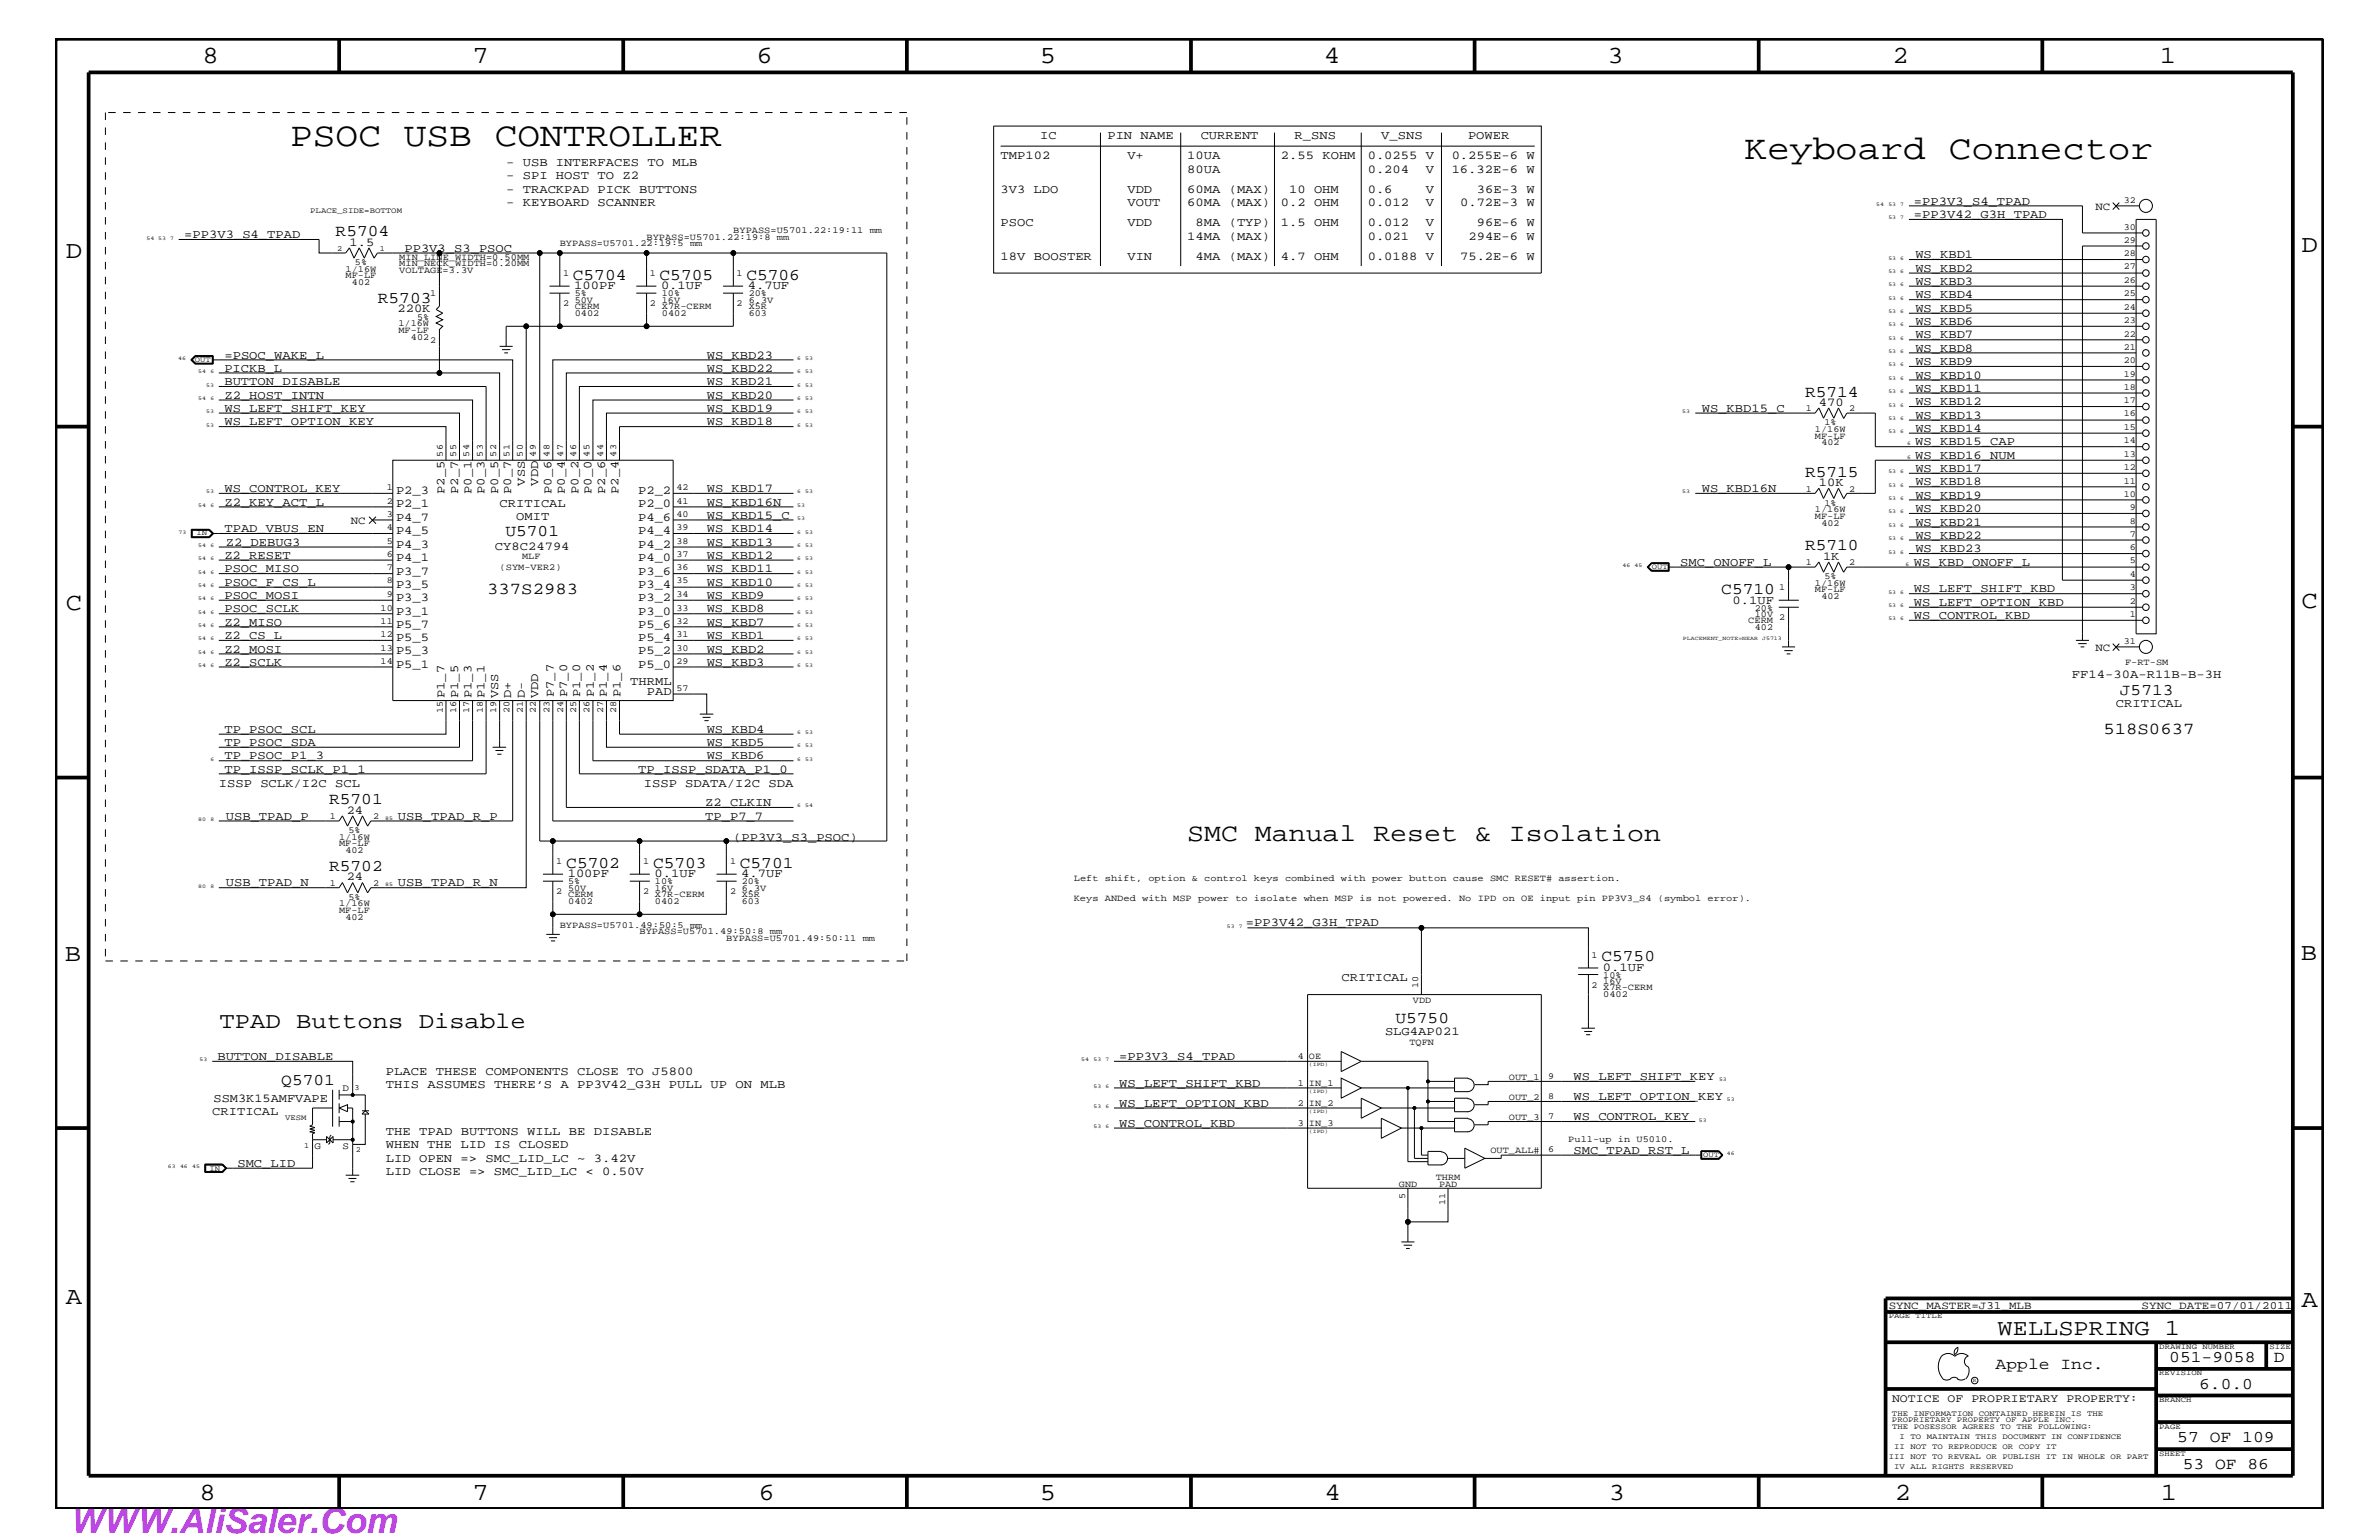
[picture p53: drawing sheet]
<svg xmlns="http://www.w3.org/2000/svg" width="432mm" height="279mm" viewBox="0 0 432 279" stroke-linecap="round" stroke-linejoin="round" font-family="sans-serif">
<defs><g id="words">
<text font-size="6.3" fill="#bd42e3" x="12.7" y="278.1">WWW.AliSaler.Com</text>
<g font-size="6.2">
<text x="52.7" y="26.5">PSOC USB CONTROLLER</text>
<text x="316.6" y="28.9">Keyboard Connector</text>
</g>
<text font-size="4.6" x="215.5" y="152.6">SMC Manual Reset &amp; Isolation</text>
<g font-size="4.5">
<text x="36.7" y="11.5">8</text>
<text x="85.8" y="11.5">7</text>
<text x="137.3" y="11.5">6</text>
<text x="188.7" y="11.5">5</text>
<text x="240.3" y="11.5">4</text>
<text x="291.8" y="11.5">3</text>
<text x="343.5" y="11.5">2</text>
<text x="392" y="11.5">1</text>
<text x="11.9" y="46.8">D</text>
<text x="417.8" y="45.7">D</text>
<text x="11.9" y="110.6">C</text>
<text x="417.8" y="110.3">C</text>
<text x="11.8" y="174.3">B</text>
<text x="417.6" y="174.2">B</text>
<text x="11.9" y="236.7">A</text>
<text x="417.8" y="237.1">A</text>
<text x="36.2" y="272.1">8</text>
<text x="85.8" y="272.1">7</text>
<text x="137.7" y="272.1">6</text>
<text x="188.7" y="272.1">5</text>
<text x="240.4" y="272.1">4</text>
<text x="292" y="272.1">3</text>
<text x="343.9" y="272.1">2</text>
<text x="392.2" y="272.1">1</text>
</g>
<g font-size="4.1">
<text x="39.8" y="186.5">TPAD Buttons Disable</text>
<text x="362.6" y="242.3">WELLSPRING 1</text>
</g>
<g font-size="3">
<text x="60.9" y="42.9">R5704</text>
<text x="104" y="50.7">C5704</text>
<text x="119.7" y="50.7">C5705</text>
<text x="135.5" y="50.7">C5706</text>
<text x="68.6" y="54.9">R5703</text>
<text x="327.6" y="72">R5714</text>
<text x="327.6" y="86.5">R5715</text>
<text x="91.7" y="97.2">U5701</text>
<text x="327.6" y="99.9">R5710</text>
<text x="88.4" y="107.7">337S2983</text>
<text x="312.4" y="107.7">C5710</text>
<text x="384.8" y="126">J5713</text>
<text x="381.8" y="133.2">518S0637</text>
<text x="59.7" y="145.9">R5701</text>
<text x="59.7" y="158">R5702</text>
<text x="102.8" y="157.4">C5702</text>
<text x="118.5" y="157.4">C5703</text>
<text x="134.3" y="157.4">C5701</text>
<text x="290.7" y="174.4">C5750</text>
<text x="253.3" y="185.5">U5750</text>
<text x="51.1" y="196.8">Q5701</text>
<text x="362.2" y="248.4">Apple Inc.</text>
<text x="393.7" y="247.1">051-9058</text>
<text x="399.2" y="252">6.0.0</text>
<text x="412.7" y="247.1">D</text>
<text x="395.2" y="261.6">57 OF 109</text>
<text x="396.2" y="266.6">53 OF 86</text>
</g>
<g font-size="2.2">
<text x="181.6" y="28.9">TMP102</text>
<text x="188.8" y="25.3">IC</text>
<text x="201" y="25.3">PIN NAME</text>
<text x="204.6" y="28.9">V+</text>
<text x="215.5" y="28.9">10UA</text>
<text x="217.9" y="25.3">CURRENT</text>
<text x="232.5" y="28.9">2.55 KOHM</text>
<text x="235" y="25.3">R_SNS</text>
<text x="248.2" y="28.9">0.0255 V</text>
<text x="250.7" y="25.3">V_SNS</text>
<text x="263.5" y="28.9">0.255E-6 W</text>
<text x="266.5" y="25.3">POWER</text>
<text x="91.9" y="30.2">- USB INTERFACES TO MLB</text>
<text x="91.9" y="35">- TRACKPAD PICK BUTTONS</text>
<text x="91.9" y="32.5">- SPI HOST TO Z2</text>
<text x="181.6" y="35">3V3 LDO</text>
<text x="204.6" y="35">VDD</text>
<text x="215.5" y="31.4">80UA</text>
<text x="215.5" y="35">60MA (MAX)</text>
<text x="234" y="35">10 OHM</text>
<text x="248.2" y="35">0.6</text>
<text x="248.2" y="31.4">0.204</text>
<text x="258.8" y="35">V</text>
<text x="258.8" y="31.4">V</text>
<text x="263.5" y="31.4">16.32E-6 W</text>
<text x="268.1" y="35">36E-3 W</text>
<text x="91.9" y="37.4">- KEYBOARD SCANNER</text>
<text x="181.6" y="41">PSOC</text>
<text x="204.6" y="41">VDD</text>
<text x="204.6" y="37.4">VOUT</text>
<text x="215.5" y="37.4">60MA (MAX)</text>
<text x="217" y="41">8MA (TYP)</text>
<text x="232.5" y="37.4">0.2 OHM</text>
<text x="232.5" y="41">1.5 OHM</text>
<text x="248.2" y="41">0.012</text>
<text x="248.2" y="37.4">0.012</text>
<text x="258.8" y="41">V</text>
<text x="258.8" y="37.4">V</text>
<text x="265" y="37.4">0.72E-3 W</text>
<text x="268.1" y="41">96E-6 W</text>
<text x="347.4" y="39.6">=PP3V42_G3H_TPAD</text>
<text x="347.4" y="37.2">=PP3V3_S4_TPAD</text>
<text x="33.4" y="43.2">=PP3V3_S4_TPAD</text>
<text x="63.5" y="44.6">1.5</text>
<text x="73.4" y="45.7">PP3V3_S3_PSOC</text>
<text x="181.6" y="47.1">18V BOOSTER</text>
<text x="204.6" y="47.1">VIN</text>
<text x="215.5" y="43.5">14MA (MAX)</text>
<text x="217" y="47.1">4MA (MAX)</text>
<text x="232.5" y="47.1">4.7 OHM</text>
<text x="248.2" y="47.1">0.0188 V</text>
<text x="248.2" y="43.5">0.021</text>
<text x="258.8" y="43.5">V</text>
<text x="265" y="47.1">75.2E-6 W</text>
<text x="266.5" y="43.5">294E-6 W</text>
<text x="347.6" y="46.8">WS_KBD1</text>
<text x="104.2" y="52.5">100PF</text>
<text x="120" y="52.5">0.1UF</text>
<text x="135.7" y="52.5">4.7UF</text>
<text x="347.6" y="49.3">WS_KBD2</text>
<text x="347.6" y="51.7">WS_KBD3</text>
<text x="72.1" y="56.7">220K</text>
<text x="347.6" y="54.1">WS_KBD4</text>
<text x="347.6" y="56.6">WS_KBD5</text>
<text x="347.6" y="59">WS_KBD6</text>
<text x="40.7" y="65.1">=PSOC_WAKE_L</text>
<text x="128.3" y="65.1">WS_KBD23</text>
<text x="347.6" y="61.4">WS_KBD7</text>
<text x="347.6" y="63.9">WS_KBD8</text>
<text x="40.7" y="67.5">PICKB_L</text>
<text x="40.7" y="69.9">BUTTON_DISABLE</text>
<text x="128.3" y="67.5">WS_KBD22</text>
<text x="128.3" y="69.9">WS_KBD21</text>
<text x="347.6" y="66.2">WS_KBD9</text>
<text x="347.7" y="71.1">WS_KBD11</text>
<text x="347.7" y="68.7">WS_KBD10</text>
<text x="40.7" y="72.3">Z2_HOST_INTN</text>
<text x="40.7" y="77.2">WS_LEFT_OPTION_KEY</text>
<text x="40.7" y="74.7">WS_LEFT_SHIFT_KEY</text>
<text x="128.3" y="72.3">WS_KBD20</text>
<text x="128.3" y="77.2">WS_KBD18</text>
<text x="128.3" y="74.7">WS_KBD19</text>
<text x="308.9" y="74.7">WS_KBD15_C</text>
<text x="330.2" y="73.7">470</text>
<text x="347.7" y="76">WS_KBD13</text>
<text x="347.7" y="73.5">WS_KBD12</text>
<text x="347.6" y="80.8">WS_KBD15_CAP</text>
<text x="347.6" y="83.3">WS_KBD16_NUM</text>
<text x="347.7" y="78.3">WS_KBD14</text>
<text x="40.7" y="89.3">WS_CONTROL_KEY</text>
<text x="71.9" y="89.7">P2_3</text>
<text x="80.7" y="89.6" transform="rotate(-90 80.7 89.6)">P2_5</text>
<text x="83.1" y="89.6" transform="rotate(-90 83.1 89.6)">P2_7</text>
<text x="85.6" y="89.6" transform="rotate(-90 85.6 89.6)">P0_1</text>
<text x="88" y="89.6" transform="rotate(-90 88 89.6)">P0_3</text>
<text x="90.4" y="89.6" transform="rotate(-90 90.4 89.6)">P0_5</text>
<text x="92.8" y="89.6" transform="rotate(-90 92.8 89.6)">P0_7</text>
<text x="95.2" y="88.1" transform="rotate(-90 95.2 88.1)">VSS</text>
<text x="97.7" y="88.1" transform="rotate(-90 97.7 88.1)">VDD</text>
<text x="100.1" y="89.6" transform="rotate(-90 100.1 89.6)">P0_6</text>
<text x="102.5" y="89.6" transform="rotate(-90 102.5 89.6)">P0_4</text>
<text x="105" y="89.6" transform="rotate(-90 105 89.6)">P0_2</text>
<text x="107.4" y="89.6" transform="rotate(-90 107.4 89.6)">P0_0</text>
<text x="109.8" y="89.6" transform="rotate(-90 109.8 89.6)">P2_6</text>
<text x="112.3" y="89.6" transform="rotate(-90 112.3 89.6)">P2_4</text>
<text x="115.8" y="89.7">P2_2</text>
<text x="128.3" y="89.3">WS_KBD17</text>
<text x="308.9" y="89.3">WS_KBD16N</text>
<text x="330.2" y="88.2">10K</text>
<text x="347.7" y="88.1">WS_KBD18</text>
<text x="347.7" y="85.6">WS_KBD17</text>
<text x="40.7" y="91.7">Z2_KEY_ACT_L</text>
<text x="71.9" y="92.1">P2_1</text>
<text x="71.9" y="94.5">P4_7</text>
<text x="90.7" y="92">CRITICAL</text>
<text x="93.7" y="94.3">OMIT</text>
<text x="115.8" y="92.1">P2_0</text>
<text x="115.8" y="94.5">P4_6</text>
<text x="128.3" y="94.2">WS_KBD15_C</text>
<text x="128.3" y="91.7">WS_KBD16N</text>
<text x="347.7" y="95.4">WS_KBD21</text>
<text x="347.7" y="92.9">WS_KBD20</text>
<text x="347.7" y="90.5">WS_KBD19</text>
<text x="40.7" y="96.5">TPAD_VBUS_EN</text>
<text x="40.7" y="101.4">Z2_RESET</text>
<text x="41" y="99">Z2_DEBUG3</text>
<text x="71.9" y="97">P4_5</text>
<text x="71.9" y="99.3">P4_3</text>
<text x="71.9" y="101.8">P4_1</text>
<text x="89.8" y="99.8">CY8C24794</text>
<text x="115.8" y="101.8">P4_0</text>
<text x="115.8" y="99.3">P4_2</text>
<text x="115.8" y="97">P4_4</text>
<text x="128.3" y="99">WS_KBD13</text>
<text x="128.3" y="101.4">WS_KBD12</text>
<text x="128.3" y="96.5">WS_KBD14</text>
<text x="330.9" y="101.5">1K</text>
<text x="347.7" y="97.7">WS_KBD22</text>
<text x="347.7" y="100.2">WS_KBD23</text>
<text x="40.7" y="106.3">PSOC_F_CS_L</text>
<text x="40.7" y="103.8">PSOC_MISO</text>
<text x="71.9" y="104.3">P3_7</text>
<text x="71.9" y="106.6">P3_5</text>
<text x="115.8" y="106.6">P3_4</text>
<text x="115.8" y="104.3">P3_6</text>
<text x="128.3" y="106.3">WS_KBD10</text>
<text x="128.3" y="103.8">WS_KBD11</text>
<text x="305" y="102.6">SMC_ONOFF_L</text>
<text x="347.4" y="107.5">WS_LEFT_SHIFT_KBD</text>
<text x="347.4" y="102.6">WS_KBD_ONOFF_L</text>
<text x="40.7" y="113.6">Z2_MISO</text>
<text x="40.7" y="108.7">PSOC_MOSI</text>
<text x="40.7" y="111.1">PSOC_SCLK</text>
<text x="71.9" y="109.1">P3_3</text>
<text x="71.9" y="111.5">P3_1</text>
<text x="71.9" y="113.9">P5_7</text>
<text x="115.8" y="113.9">P5_6</text>
<text x="115.8" y="111.5">P3_0</text>
<text x="115.8" y="109.1">P3_2</text>
<text x="128.3" y="108.7">WS_KBD9</text>
<text x="128.3" y="113.6">WS_KBD7</text>
<text x="128.3" y="111.1">WS_KBD8</text>
<text x="314.5" y="109.5">0.1UF</text>
<text x="347.4" y="109.9">WS_LEFT_OPTION_KBD</text>
<text x="347.4" y="112.3">WS_CONTROL_KBD</text>
<text x="40.7" y="115.9">Z2_CS_L</text>
<text x="40.7" y="118.4">Z2_MOSI</text>
<text x="71.9" y="116.4">P5_5</text>
<text x="71.9" y="118.7">P5_3</text>
<text x="115.8" y="118.7">P5_2</text>
<text x="115.8" y="116.4">P5_4</text>
<text x="128.3" y="118.4">WS_KBD2</text>
<text x="128.3" y="115.9">WS_KBD1</text>
<text x="40.7" y="120.8">Z2_SCLK</text>
<text x="71.9" y="121.2">P5_1</text>
<text x="114.4" y="124.2">THRML</text>
<text x="115.8" y="121.2">P5_0</text>
<text x="128.3" y="120.8">WS_KBD3</text>
<text x="376" y="123">FF14-30A-R11B-B-3H</text>
<text x="80.7" y="126.7" transform="rotate(-90 80.7 126.7)">P1_7</text>
<text x="83.1" y="126.7" transform="rotate(-90 83.1 126.7)">P1_5</text>
<text x="85.6" y="126.7" transform="rotate(-90 85.6 126.7)">P1_3</text>
<text x="88" y="126.7" transform="rotate(-90 88 126.7)">P1_1</text>
<text x="90.4" y="126.7" transform="rotate(-90 90.4 126.7)">VSS</text>
<text x="92.8" y="126.7" transform="rotate(-90 92.8 126.7)">D+</text>
<text x="95.2" y="126.7" transform="rotate(-90 95.2 126.7)">D-</text>
<text x="97.7" y="126.7" transform="rotate(-90 97.7 126.7)">VDD</text>
<text x="100.5" y="126.5" transform="rotate(-90 100.5 126.5)">P7_7</text>
<text x="103" y="126.5" transform="rotate(-90 103 126.5)">P7_0</text>
<text x="105.3" y="126.5" transform="rotate(-90 105.3 126.5)">P1_0</text>
<text x="107.8" y="126.5" transform="rotate(-90 107.8 126.5)">P1_2</text>
<text x="110.2" y="126.5" transform="rotate(-90 110.2 126.5)">P1_4</text>
<text x="112.6" y="126.5" transform="rotate(-90 112.6 126.5)">P1_6</text>
<text x="117.4" y="126">PAD</text>
<text x="384.1" y="128.3">CRITICAL</text>
<text x="40.7" y="135.3">TP_PSOC_SDA</text>
<text x="40.7" y="133">TP_PSOC_SCL</text>
<text x="40.7" y="137.8">TP_PSOC_P1_3</text>
<text x="128.3" y="137.8">WS_KBD6</text>
<text x="128.3" y="133">WS_KBD4</text>
<text x="128.3" y="135.3">WS_KBD5</text>
<text x="39.7" y="142.9">ISSP SCLK/I2C SCL</text>
<text x="40.7" y="140.2">TP_ISSP_SCLK_P1_1</text>
<text x="115.8" y="140.2">TP_ISSP_SDATA_P1_0</text>
<text x="116.8" y="142.9">ISSP SDATA/I2C SDA</text>
<text x="41" y="148.7">USB_TPAD_P</text>
<text x="62.9" y="147.6">24</text>
<text x="72.2" y="148.7">USB_TPAD_R_P</text>
<text x="128" y="148.7">TP_P7_7</text>
<text x="128" y="146.2">Z2_CLKIN</text>
<text x="133.1" y="152.6">(PP3V3_S3_PSOC)</text>
<text x="41" y="160.8">USB_TPAD_N</text>
<text x="62.9" y="159.7">24</text>
<text x="72.2" y="160.8">USB_TPAD_R_N</text>
<text x="103" y="159.2">100PF</text>
<text x="118.8" y="159.2">0.1UF</text>
<text x="134.5" y="159.2">4.7UF</text>
<text x="226.2" y="168.1">=PP3V42_G3H_TPAD</text>
<text x="243.5" y="178">CRITICAL</text>
<text x="290.9" y="176.2">0.1UF</text>
<text x="251.4" y="187.8">SLG4AP021</text>
<text x="39.5" y="192.3">BUTTON_DISABLE</text>
<text x="70" y="197.4">THIS ASSUMES THERE’S A PP3V42_G3H PULL UP ON MLB</text>
<text x="70" y="195">PLACE THESE COMPONENTS CLOSE TO J5800</text>
<text x="203.1" y="197.2">WS_LEFT_SHIFT_KBD</text>
<text x="203.1" y="192.3">=PP3V3_S4_TPAD</text>
<text x="285.6" y="195.9">WS_LEFT_SHIFT_KEY</text>
<text x="38.5" y="202.3">CRITICAL</text>
<text x="38.8" y="200">SSM3K15AMFVAPE</text>
<text x="203.1" y="200.9">WS_LEFT_OPTION_KBD</text>
<text x="285.6" y="199.6">WS_LEFT_OPTION_KEY</text>
<text x="285.6" y="203.2">WS_CONTROL_KEY</text>
<text x="70" y="208.3">WHEN THE LID IS CLOSED</text>
<text x="70" y="205.9">THE TPAD BUTTONS WILL BE DISABLE</text>
<text x="203.1" y="204.4">WS_CONTROL_KBD</text>
<text x="285.6" y="209.3">SMC_TPAD_RST_L</text>
<text x="43.1" y="211.7">SMC_LID</text>
<text x="70" y="210.8">LID OPEN =&gt; SMC_LID_LC ~ 3.42V</text>
<text x="70" y="213.2">LID CLOSE =&gt; SMC_LID_LC &lt; 0.50V</text>
</g>
<text font-size="2.1" x="343.4" y="254.4">NOTICE OF PROPRIETARY PROPERTY:</text>
<g font-size="2">
<text x="380.3" y="38">NC</text>
<text x="63.7" y="95">NC</text>
<text x="380.3" y="118.1">NC</text>
<text x="342.8" y="237.4">SYNC_MASTER=J31_MLB</text>
<text x="388.7" y="237.4">SYNC_DATE=07/01/2011</text>
</g>
<g font-size="1.8">
<text x="62.1" y="197.9">D</text>
<text x="57.1" y="208.5">G</text>
<text x="62.1" y="208.5">S</text>
</g>
<g font-size="1.7">
<text x="385.5" y="41.7">30</text>
<text x="385.5" y="36.8">32</text>
<text x="72.5" y="47.1">MIN_LINE_WIDTH=0.50MM</text>
<text x="101.6" y="44.6">BYPASS=U5701.22:19:5 mm</text>
<text x="117.3" y="43.5">BYPASS=U5701.22:19:8 mm</text>
<text x="133.1" y="42.3">BYPASS=U5701.22:19:11 mm</text>
<text x="385.5" y="44.1">29</text>
<text x="385.5" y="46.5">28</text>
<text x="62.7" y="49.3">1/16W</text>
<text x="62.7" y="50.5">MF-LF</text>
<text x="63.9" y="51.7">402</text>
<text x="64.4" y="48">5%</text>
<text x="72.5" y="49.6">VOLTAGE=3.3V</text>
<text x="72.5" y="48.3">MIN_NECK_WIDTH=0.20MM</text>
<text x="78.1" y="53.8">1</text>
<text x="102.2" y="50.2">1</text>
<text x="104.3" y="53.8">5%</text>
<text x="117.9" y="50.2">1</text>
<text x="120.1" y="53.8">10%</text>
<text x="133.7" y="50.2">1</text>
<text x="135.9" y="53.8">20%</text>
<text x="385.5" y="48.9">27</text>
<text x="385.5" y="51.3">26</text>
<text x="385.5" y="53.8">25</text>
<text x="72.3" y="59.2">1/16W</text>
<text x="75.7" y="58">5%</text>
<text x="102.2" y="55.6">2</text>
<text x="104.3" y="57.3">0402</text>
<text x="104.3" y="56.1">CERM</text>
<text x="104.3" y="54.9">50V</text>
<text x="117.9" y="55.6">2</text>
<text x="120.1" y="57.3">0402</text>
<text x="120.1" y="56.1">X7R-CERM</text>
<text x="120.1" y="54.9">16V</text>
<text x="133.7" y="55.6">2</text>
<text x="135.9" y="54.9">6.3V</text>
<text x="135.9" y="57.3">603</text>
<text x="135.9" y="56.1">X5R</text>
<text x="385.5" y="56.2">24</text>
<text x="385.5" y="58.6">23</text>
<text x="72.3" y="60.4">MF-LF</text>
<text x="74.6" y="61.7">402</text>
<text x="78.1" y="62.3">2</text>
<text x="385.5" y="61.1">22</text>
<text x="385.5" y="63.4">21</text>
<text x="385.5" y="65.9">20</text>
<text x="385.5" y="68.4">19</text>
<text x="385.5" y="70.7">18</text>
<text x="327.8" y="74.6">1</text>
<text x="331.1" y="77.2">1%</text>
<text x="335.6" y="74.6">2</text>
<text x="385.5" y="73.2">17</text>
<text x="385.5" y="75.6">16</text>
<text x="80.3" y="82.8" transform="rotate(-90 80.3 82.8)">56</text>
<text x="82.8" y="82.8" transform="rotate(-90 82.8 82.8)">55</text>
<text x="85.2" y="82.8" transform="rotate(-90 85.2 82.8)">54</text>
<text x="87.6" y="82.8" transform="rotate(-90 87.6 82.8)">53</text>
<text x="90.1" y="82.8" transform="rotate(-90 90.1 82.8)">52</text>
<text x="92.5" y="82.8" transform="rotate(-90 92.5 82.8)">51</text>
<text x="94.9" y="82.8" transform="rotate(-90 94.9 82.8)">50</text>
<text x="97.3" y="82.8" transform="rotate(-90 97.3 82.8)">49</text>
<text x="99.7" y="82.8" transform="rotate(-90 99.7 82.8)">48</text>
<text x="102.2" y="82.8" transform="rotate(-90 102.2 82.8)">47</text>
<text x="104.6" y="82.8" transform="rotate(-90 104.6 82.8)">46</text>
<text x="107" y="82.8" transform="rotate(-90 107 82.8)">45</text>
<text x="109.5" y="82.8" transform="rotate(-90 109.5 82.8)">44</text>
<text x="111.8" y="82.8" transform="rotate(-90 111.8 82.8)">43</text>
<text x="329.4" y="78.3">1/16W</text>
<text x="329.4" y="79.6">MF-LF</text>
<text x="330.6" y="80.8">402</text>
<text x="385.5" y="78">15</text>
<text x="385.5" y="80.5">14</text>
<text x="385.5" y="82.8">13</text>
<text x="70.2" y="88.9">1</text>
<text x="122.8" y="88.9">42</text>
<text x="327.8" y="89.2">1</text>
<text x="335.6" y="89.2">2</text>
<text x="385.5" y="85.3">12</text>
<text x="385.5" y="87.7">11</text>
<text x="70.2" y="91.4">2</text>
<text x="70.2" y="93.8">3</text>
<text x="122.8" y="91.4">41</text>
<text x="122.8" y="93.8">40</text>
<text x="329.4" y="92.9">1/16W</text>
<text x="329.4" y="94.2">MF-LF</text>
<text x="330.6" y="95.4">402</text>
<text x="331.1" y="91.7">1%</text>
<text x="385.5" y="90.1">10</text>
<text x="386.6" y="92.6">9</text>
<text x="386.6" y="95">8</text>
<text x="70.2" y="96.2">4</text>
<text x="70.2" y="98.7">5</text>
<text x="70.2" y="101">6</text>
<text x="94.8" y="101.4">MLF</text>
<text x="122.8" y="96.2">39</text>
<text x="122.8" y="98.7">38</text>
<text x="122.8" y="101">37</text>
<text x="386.6" y="97.4">7</text>
<text x="386.6" y="99.9">6</text>
<text x="70.2" y="103.5">7</text>
<text x="70.2" y="105.9">8</text>
<text x="90.7" y="103.5">(SYM-VER2)</text>
<text x="122.8" y="103.5">36</text>
<text x="122.8" y="105.9">35</text>
<text x="322.9" y="107.1">1</text>
<text x="327.8" y="102.5">1</text>
<text x="329.4" y="106.3">1/16W</text>
<text x="329.4" y="107.5">MF-LF</text>
<text x="331.1" y="105">5%</text>
<text x="335.6" y="102.5">2</text>
<text x="386.6" y="102.2">5</text>
<text x="386.6" y="104.7">4</text>
<text x="386.6" y="107.1">3</text>
<text x="69.1" y="113.1">11</text>
<text x="69.1" y="110.8">10</text>
<text x="70.2" y="108.3">9</text>
<text x="122.8" y="113.1">32</text>
<text x="122.8" y="108.3">34</text>
<text x="122.8" y="110.8">33</text>
<text x="317.3" y="113.1">CERM</text>
<text x="318.5" y="111.9">10V</text>
<text x="318.5" y="110.8">20%</text>
<text x="322.9" y="112.6">2</text>
<text x="330.6" y="108.7">402</text>
<text x="386.6" y="109.5">2</text>
<text x="386.6" y="112">1</text>
<text x="69.1" y="115.6">12</text>
<text x="69.1" y="118.1">13</text>
<text x="122.8" y="115.6">31</text>
<text x="122.8" y="118.1">30</text>
<text x="318.5" y="114.2">402</text>
<text x="385.5" y="116.8">31</text>
<text x="69.1" y="120.4">14</text>
<text x="122.8" y="125.3">57</text>
<text x="122.8" y="120.4">29</text>
<text x="385.7" y="120.6">F-RT-SM</text>
<text x="80.3" y="129.3" transform="rotate(-90 80.3 129.3)">15</text>
<text x="82.8" y="129.3" transform="rotate(-90 82.8 129.3)">16</text>
<text x="85.2" y="129.3" transform="rotate(-90 85.2 129.3)">17</text>
<text x="87.6" y="129.3" transform="rotate(-90 87.6 129.3)">18</text>
<text x="90.1" y="129.3" transform="rotate(-90 90.1 129.3)">19</text>
<text x="92.5" y="129.3" transform="rotate(-90 92.5 129.3)">20</text>
<text x="94.9" y="129.3" transform="rotate(-90 94.9 129.3)">21</text>
<text x="97.3" y="129.3" transform="rotate(-90 97.3 129.3)">22</text>
<text x="99.7" y="129.3" transform="rotate(-90 99.7 129.3)">23</text>
<text x="102.2" y="129.3" transform="rotate(-90 102.2 129.3)">24</text>
<text x="104.6" y="129.3" transform="rotate(-90 104.6 129.3)">25</text>
<text x="107" y="129.3" transform="rotate(-90 107 129.3)">26</text>
<text x="109.5" y="129.3" transform="rotate(-90 109.5 129.3)">27</text>
<text x="111.8" y="129.3" transform="rotate(-90 111.8 129.3)">28</text>
<text x="59.9" y="148.5">1</text>
<text x="67.7" y="148.5">2</text>
<text x="61.6" y="152.3">1/16W</text>
<text x="61.6" y="153.5">MF-LF</text>
<text x="62.7" y="154.7">402</text>
<text x="63.2" y="151.1">5%</text>
<text x="59.9" y="160.7">1</text>
<text x="67.7" y="160.7">2</text>
<text x="100.9" y="156.8">1</text>
<text x="103.1" y="160.5">5%</text>
<text x="103.1" y="161.6">50V</text>
<text x="116.8" y="156.8">1</text>
<text x="118.9" y="161.6">16V</text>
<text x="118.9" y="160.5">10%</text>
<text x="132.5" y="156.8">1</text>
<text x="134.6" y="161.6">6.3V</text>
<text x="134.6" y="160.5">20%</text>
<text x="194.9" y="159.9">Left shift, option &amp; control keys combined with power button cause SMC RESET# assertion.</text>
<text x="61.6" y="164.5">1/16W</text>
<text x="61.6" y="165.6">MF-LF</text>
<text x="62.7" y="166.9">402</text>
<text x="63.2" y="163.3">5%</text>
<text x="100.9" y="162.2">2</text>
<text x="103.1" y="163.9">0402</text>
<text x="103.1" y="162.8">CERM</text>
<text x="116.8" y="162.2">2</text>
<text x="118.9" y="163.9">0402</text>
<text x="118.9" y="162.8">X7R-CERM</text>
<text x="132.5" y="162.2">2</text>
<text x="134.6" y="163.9">603</text>
<text x="134.6" y="162.8">X5R</text>
<text x="194.9" y="163.5">Keys ANDed with MSP power to isolate when MSP is not powered. No IPD on OE input pin PP3V3_S4 (symbol error).</text>
<text x="101.6" y="168.3">BYPASS=U5701.49:50:5 mm</text>
<text x="116.1" y="169.5">BYPASS=U5701.49:50:8 mm</text>
<text x="131.8" y="170.7">BYPASS=U5701.49:50:11 mm</text>
<text x="288.9" y="173.8">1</text>
<text x="257.4" y="179.3" transform="rotate(-90 257.4 179.3)">10</text>
<text x="288.9" y="179.3">2</text>
<text x="291" y="179.7">X7R-CERM</text>
<text x="291" y="178.5">16V</text>
<text x="291" y="177.4">10%</text>
<text x="256.5" y="181.9">VDD</text>
<text x="291" y="181">0402</text>
<text x="255.8" y="189.7">TQFN</text>
<text x="235.5" y="192.1">4</text>
<text x="235.5" y="197">1</text>
<text x="237.6" y="197">IN_1</text>
<text x="237.6" y="192.2">OE</text>
<text x="273.9" y="195.9">OUT_1</text>
<text x="281" y="195.7">9</text>
<text x="235.5" y="200.6">2</text>
<text x="237.6" y="200.7">IN_2</text>
<text x="273.9" y="199.5">OUT_2</text>
<text x="273.9" y="203.1">OUT_3</text>
<text x="281" y="203">7</text>
<text x="281" y="199.3">8</text>
<text x="235.5" y="204.2">3</text>
<text x="237.6" y="204.3">IN_3</text>
<text x="270.5" y="209.2">OUT_ALL#</text>
<text x="281" y="209.1">6</text>
<text x="284.7" y="207.1">Pull-up in U5010.</text>
<text x="253.9" y="215.3">GND</text>
<text x="260.6" y="214.2">THRM</text>
<text x="261.2" y="215.3">PAD</text>
<text x="255" y="217.5" transform="rotate(-90 255 217.5)">5</text>
<text x="262.3" y="218.6" transform="rotate(-90 262.3 218.6)">11</text>
</g>
<g font-size="1.4">
<text x="56.3" y="38.7">PLACE_SIDE=BOTTOM</text>
<text x="61.2" y="45.5">2</text>
<text x="68.9" y="45.5">1</text>
<text x="35.4" y="65.6">OUT</text>
<text x="35.6" y="97.1">IN</text>
<text x="299.8" y="103.2">OUT</text>
<text x="64.3" y="197.8">3</text>
<text x="51.7" y="203.1">VESM</text>
<text x="55.2" y="208.3">1</text>
<text x="64.6" y="209.1">2</text>
<text x="309.1" y="209.9">OUT</text>
<text x="38" y="212.4">IN</text>
<text x="342.8" y="239.2">PAGE TITLE</text>
<text x="391.9" y="244.7">DRAWING NUMBER</text>
<text x="411.9" y="244.7">SIZE</text>
<text x="391.9" y="249.5">REVISION</text>
<text x="343.4" y="256.8">THE INFORMATION CONTAINED HEREIN IS THE</text>
<text x="391.9" y="254.4">BRANCH</text>
<text x="343.4" y="258">PROPRIETARY PROPERTY OF APPLE INC.</text>
<text x="343.4" y="259.3">THE POSESSOR AGREES TO THE FOLLOWING:</text>
<text x="343.8" y="262.9">II NOT TO REPRODUCE OR COPY IT</text>
<text x="344.8" y="261.1">I TO MAINTAIN THIS DOCUMENT IN CONFIDENCE</text>
<text x="391.9" y="259.3">PAGE</text>
<text x="342.8" y="264.7">III NOT TO REVEAL OR PUBLISH IT IN WHOLE OR PART</text>
<text x="343.8" y="266.6">IV ALL RIGHTS RESERVED</text>
<text x="391.9" y="264.1">SHEET</text>
</g>
<g font-size="1">
<text x="340.5" y="37.4">54</text>
<text x="342.7" y="39.8">53 7</text>
<text x="342.7" y="37.4">53 7</text>
<text x="26.6" y="43.5">54 53</text>
<text x="30.9" y="43.5">7</text>
<text x="342.7" y="47.1">53 6</text>
<text x="342.7" y="49.6">53 6</text>
<text x="342.7" y="51.9">53 6</text>
<text x="342.7" y="59.2">53 6</text>
<text x="342.7" y="54.4">53 6</text>
<text x="342.7" y="56.8">53 6</text>
<text x="32.3" y="65.3">46</text>
<text x="144.7" y="65.3">6</text>
<text x="146.1" y="65.3">53</text>
<text x="342.7" y="61.7">53 6</text>
<text x="342.7" y="64">53 6</text>
<text x="36" y="67.7">54</text>
<text x="37.4" y="70.1">53</text>
<text x="38.2" y="67.7">6</text>
<text x="144.7" y="67.7">6</text>
<text x="144.7" y="70.1">6</text>
<text x="146.1" y="67.7">53</text>
<text x="146.1" y="70.1">53</text>
<text x="342.7" y="71.3">53 6</text>
<text x="342.7" y="68.9">53 6</text>
<text x="342.7" y="66.5">53 6</text>
<text x="36" y="72.6">54</text>
<text x="37.4" y="75">53</text>
<text x="37.4" y="77.4">53</text>
<text x="38.2" y="72.6">6</text>
<text x="144.7" y="72.6">6</text>
<text x="144.7" y="77.4">6</text>
<text x="144.7" y="75">6</text>
<text x="146.1" y="72.6">53</text>
<text x="146.1" y="77.4">53</text>
<text x="146.1" y="75">53</text>
<text x="305.3" y="75">53</text>
<text x="342.7" y="76.2">53 6</text>
<text x="342.7" y="73.8">53 6</text>
<text x="342.7" y="78.6">53 6</text>
<text x="346.1" y="80.8">6</text>
<text x="346.1" y="83.3">6</text>
<text x="37.4" y="89.5">53</text>
<text x="144.7" y="89.5">6</text>
<text x="146.1" y="89.5">53</text>
<text x="305.3" y="89.5">53</text>
<text x="342.7" y="88.3">53 6</text>
<text x="342.7" y="85.9">53 6</text>
<text x="36" y="92">54</text>
<text x="38.2" y="92">6</text>
<text x="144.7" y="92">53</text>
<text x="144.7" y="94.3">53</text>
<text x="342.7" y="95.6">53 6</text>
<text x="342.7" y="93.2">53 6</text>
<text x="342.7" y="90.7">53 6</text>
<text x="32.4" y="96.8">73</text>
<text x="36" y="101.6">54</text>
<text x="36" y="99.3">54</text>
<text x="38.2" y="101.6">6</text>
<text x="38.2" y="99.3">6</text>
<text x="144.7" y="99.3">6</text>
<text x="144.7" y="101.6">6</text>
<text x="144.7" y="96.8">6</text>
<text x="146.1" y="99.3">53</text>
<text x="146.1" y="101.6">53</text>
<text x="146.1" y="96.8">53</text>
<text x="342.7" y="98">53 6</text>
<text x="342.7" y="100.4">53 6</text>
<text x="36" y="106.5">54</text>
<text x="36" y="104.1">54</text>
<text x="38.2" y="106.5">6</text>
<text x="38.2" y="104.1">6</text>
<text x="144.7" y="106.5">6</text>
<text x="144.7" y="104.1">6</text>
<text x="146.1" y="106.5">53</text>
<text x="146.1" y="104.1">53</text>
<text x="294.5" y="102.9">46</text>
<text x="296.7" y="102.9">45</text>
<text x="342.7" y="107.7">53 6</text>
<text x="345.9" y="102.6">6</text>
<text x="36" y="108.9">54</text>
<text x="36" y="111.4">54</text>
<text x="36" y="113.7">54</text>
<text x="38.2" y="108.9">6</text>
<text x="38.2" y="111.4">6</text>
<text x="38.2" y="113.7">6</text>
<text x="144.7" y="108.9">6</text>
<text x="144.7" y="113.7">6</text>
<text x="144.7" y="111.4">6</text>
<text x="146.1" y="108.9">53</text>
<text x="146.1" y="113.7">53</text>
<text x="146.1" y="111.4">53</text>
<text x="342.7" y="112.6">53 6</text>
<text x="342.7" y="110.2">53 6</text>
<text x="36" y="116.2">54</text>
<text x="36" y="118.6">54</text>
<text x="38.2" y="116.2">6</text>
<text x="38.2" y="118.6">6</text>
<text x="144.7" y="118.6">6</text>
<text x="144.7" y="116.2">6</text>
<text x="146.1" y="118.6">53</text>
<text x="146.1" y="116.2">53</text>
<text x="305.5" y="116.2">PLACEMENT_NOTE=NEAR</text>
<text x="319.8" y="116.2">J5713</text>
<text x="36" y="121">54</text>
<text x="38.2" y="121">6</text>
<text x="144.7" y="121">6</text>
<text x="146.1" y="121">53</text>
<text x="144.7" y="133.2">6</text>
<text x="144.7" y="135.6">6</text>
<text x="146.1" y="133.2">53</text>
<text x="146.1" y="135.6">53</text>
<text x="38.2" y="138">6</text>
<text x="144.7" y="138">6</text>
<text x="146.1" y="138">53</text>
<text x="36" y="149">80</text>
<text x="38.2" y="149">8</text>
<text x="69.9" y="148.7">85</text>
<text x="144.7" y="146.5">6</text>
<text x="146.1" y="146.5">54</text>
<text x="36" y="161.1">80</text>
<text x="38.2" y="161.1">8</text>
<text x="69.9" y="160.8">85</text>
<text x="222.7" y="168.3">53</text>
<text x="224.9" y="168.3">7</text>
<text x="36.2" y="192.6">53</text>
<text x="196.3" y="192.6">54</text>
<text x="198.5" y="192.6">53</text>
<text x="198.5" y="197.4">53</text>
<text x="200.7" y="192.6">7</text>
<text x="200.7" y="197.4">6</text>
<text x="237.6" y="193.4">(IPD)</text>
<text x="312" y="196.2">53</text>
<text x="198.5" y="201">53</text>
<text x="200.7" y="201">6</text>
<text x="237.6" y="201.9">(IPD)</text>
<text x="237.6" y="198.2">(IPD)</text>
<text x="308.4" y="203.5">53</text>
<text x="313.4" y="199.8">53</text>
<text x="198.5" y="204.7">53</text>
<text x="200.7" y="204.7">6</text>
<text x="237.6" y="205.5">(IPD)</text>
<text x="313.4" y="209.6">46</text>
<text x="30.5" y="211.9">63</text>
<text x="32.7" y="211.9">46</text>
<text x="34.9" y="211.9">45</text>
<text x="358.1" y="250.7">R</text>
</g>
</g></defs>
<g fill="none" stroke="#000" stroke-width=".18">
<path d="M180.4 22.9h99.4v26.6h-99.4zM181.6 26.5h97M199.7 24.1v24.2M214.3 24.1v24.2M231.3 24.1v24.2M247.1 24.1v24.2M261.6 24.1v24.2M346.5 39.8h27.8v65.5h14.6M346.5 37.4h31.5v4.9h10.9M383.5 36.8l1.2 1.2M384.1 37.4h4.2M384.7 36.8l-1.2 1.2"/>
<path d="M387.7 39.8h3.7v75.2h-3.7zM32.4 43.4h25.5v2.5h4.8l.7-.9 .9 1.8 .9-1.8 .9 1.8 .9-1.8 .9 1.8 .6-.9h11.3M95.5 59.2v24.3M98 45.9v37.6M98 45.9h3.6M98 45.9h-18.2v9.7l-.6 .5 1.2 .7-1.2 .6 1.2 .6-1.2 .6 1.2 .6-.6 .6v7.9M99.7 53.2h3.7M99.7 51.9h3.7M101.6 53.2v6h-9.7v3.6M115.5 53.2h3.6M115.5 51.9h3.6M117.4 53.2v6h-15.8"/>
<path d="M117.4 45.9h-15.8v6M131.2 53.2h3.7M131.2 51.9h3.7M133.1 45.9h-15.7v6M133.1 51.9v-6h27.9v106.7h-29.2M133.1 53.2v6h-15.7M346.5 51.9h42.4M346.5 59.2h42.4M346.5 56.8h42.4M346.5 54.4h42.4M346.5 47.1h42.4M346.5 49.5h42.4"/>
<path d="M388.9 44.6h-10.9v71.6M34.6 65.3l.8-.8h3.3v1.6h-3.3zM35.5 64.7h3v1.2h-3l-.6-.6zM35.5 64.5l-.8 .8 .8 .7M38.5 65.3h54.6v18.2M38.6 64.5v1.5h-3.1M38.6 64.6h-3.1l-.7 .7 .7 .7M39.7 72.6h46.1v10.9M39.7 74.9h43.7v8.6M39.7 70.1h48.5v13.4M39.7 77.4h41.2v6.1M39.7 67.7h40.1"/>
<path d="M79.8 67.7h10.9v15.8M90.7 62.8h2.4M91.1 63.4h1.5M91.5 64h.7M144 72.6h-36.4v10.9M144 65.3h-43.7v18.2M144 70.1h-38.8v13.4M144 74.9h-33.9v8.6M144 77.4h-31.6v6.1M144 67.7h-41.2v15.8M307.7 74.9h21.8l.6-.9 .9 1.9 .9-1.9 .9 1.9 .9-1.9 .9 1.9M334.6 76l.6-1.1h5.2v6.1h48.5"/>
<path d="M346.5 64h41.2M346.5 61.7h42.4M346.5 68.9h42.4M346.5 73.8h42.4M346.5 71.3h42.4M346.5 76.2h42.4M346.5 78.6h42.4M346.5 66.5h42.4M34.7 96h3.3l.8 .8-.8 .8h-3.3zM34.9 96.2h3l.6 .6-.6 .6h-3zM37.9 96.1l.7 .7-.7 .7M37.9 96.1h-3.1v1.4h3.1"/>
<path d="M37.9 96.1l.8 .7-.8 .7M38.5 96.8h32.8M39.7 92h31.6M39.7 89.5h31.6M39.7 99.2h31.6M67 93.7l1.2 1.3M67.7 94.3h3.6M68.2 93.7l-1.2 1.3M71.3 83.5h50.9v43.6h-50.9zM122.2 92h21.8M122.2 89.5h21.8M122.2 96.8h21.8"/>
<path d="M122.2 94.3h21.8M122.2 99.2h21.8M307.7 89.5h21.8l.6-.9 .9 1.8 .9-1.8 .9 1.8 .9-1.8 .9 1.8M346.5 88.3h41.2M346.5 85.9h42.4M346.5 95.6h42.4M346.5 93.2h42.4M346.5 90.7h42.4M346.5 98h42.4M388.9 83.5h-48.5v6h-5.2l-.6 1M39.7 106.5h31.6M39.7 108.9h31.6"/>
<path d="M39.7 111.4h31.6M39.7 113.7h31.6M39.7 116.2h31.6M39.7 118.6h31.6M39.7 104.1h31.6M39.7 101.6h31.6M122.2 101.6h21.8M122.2 111.4h21.8M122.2 104.1h21.8M122.2 106.5h21.8M122.2 108.9h21.8M122.2 113.7h21.8"/>
<path d="M122.2 116.2h21.8M122.2 118.6h21.8M299 102.9l.7-.8h3.3v1.5h-3.3zM299.7 102.1l-.6 .8 .6 .7h3.2v-1.5M299.8 102.2l-.7 .7 .7 .6M302.8 102.2v1.3M302.8 102.9h21.8M302.9 102.2h-3.2l-.6 .7 .6 .6h3.2M322.9 108.9h3.6M322.9 110.2h3.6M323.4 117.4h2.4M323.9 118h1.5"/>
<path d="M324.3 118.6h.7M324.6 110.2v7.2M346.5 110.2h42.4M346.5 100.4h42.4M346.5 107.7h42.4M346.5 112.5h42.4M376.8 116.2h2.4M377.2 116.8h1.5M377.6 117.4h.7M383.5 116.8l1.2 1.2M384.1 117.4h4.2M384.7 116.8l-1.2 1.2"/>
<path d="M388.9 102.9h-53.7l-.6 .9-.9-1.8-.9 1.8-.9-1.8-.9 1.8-.9-1.8-.6 .9h-4.9v6M39.7 121h31.6M80.9 127.1v6.1h-41.2M83.4 127.1v8.5h-43.7M85.8 127.1v10.9h-46.1M88.2 127.1v13.3h-48.5M89.4 135.6h2.5M89.9 136.2h1.5M90.3 136.8h.7M90.7 127.1v8.5M93.1 127.1v21.8h-25.8l-.6 1-.9-1.9-.9 1.9-.9-1.9-.9 1.9-1-1.9-.5 .9h-21.9M95.5 127.1v34h-28.2l-.6 .9-.9-1.9-.9 1.9-.9-1.9-.9 1.9-1-1.9-.5 1h-21.9"/>
<path d="M98 127.1v25.5h2.3v6M100.3 127.1v21.8h43.7M102.8 127.1v19.4h41.2M105.2 127.1v13.3h38.8M107.6 127.1v10.9h36.4M110.1 127.1v8.5h33.9M112.4 127.1v6.1h31.6M122.2 121h21.8M122.2 125.9h6.1v3.7M127 129.6h2.5M127.5 130.2h1.5M127.9 130.7h.7"/>
<path d="M98.6 159.9h3.6M98.6 158.6h3.6M100.3 152.6h15.8v6M100.3 159.9v9.6M114.3 159.9h3.6M114.3 158.6h3.6M116.1 159.9v6h15.7v-6M116.1 152.6h15.7v6M130.1 158.6h3.6M130.1 159.9h3.6M99.2 169.5h2.4M99.7 170.1h1.4"/>
<path d="M100 170.7h.8M100.3 165.9h15.8M226.4 168.3h61.9v7.3M258 168.3v12.1M286.4 176.8h3.7M286.4 175.6h3.7M288.3 176.8v9.7M38.5 192.6h25.5v6.1M60.4 197.7v6.7M61.6 197.7v1.8M61.6 198.7h4.7v2.8M202.2 192.6h41.2"/>
<path d="M202.2 197.4h41.2M237.3 180.4h42.5v35.2h-42.5zM243.4 195.6l3.7 1.8-3.7 1.8zM243.4 190.8l3.7 1.8-3.7 1.8zM247.1 192.6h12.1v10.9h4.8M247.1 199.2l3.6 1.8-3.6 1.9zM247.1 197.4h16.9M255.5 197.4v13.4h3.7M259.2 199.8h4.8M259.2 196.2h4.8M266.4 199.3a1.19 1.19 0 0 1 1.2 1.2 1.19 1.19 0 0 1-1.2 1.2M266.4 195.7a1.19 1.19 0 0 1 1.2 1.2 1.19 1.19 0 0 1-1.2 1.2"/>
<path d="M266.5 199.2h-2.5v2.5h2.5M266.5 195.6h-2.5v2.5h2.5M287 186.5h2.5M287.5 187.1h1.5M287.9 187.7h.7M307.7 196.2h-37.6v.6h-2.5M307.7 199.8h-37.6v.6h-2.5M37.2 211.2h3.2l.8 .7-.8 .8h-3.2zM37.3 211.4h3.1l.6 .5M37.3 212.7v-1.4h3.1l.7 .6-.7 .8M37.3 211.4v1.1h3l.7-.6M40.3 211.4l.7 .5"/>
<path d="M41 211.9l-.6 .7h-3.1M56.7 206.8h2.6M59.3 206.2v1.2l1.2-1.2v1.2zM60.1 205.9l-.2 .3v1.2l-.3 .2M60.4 201h-3.7v3.1l-.5 .2 1 .3-1 .2 1 .3-1 .2 1 .2-.5 .2v6.2h-15.7M60.5 206.8h3.5M61.6 201l1.5-.6v1.3zM61.6 203.5h2.4M61.6 200.2v1.8M61.6 202.5v1.9M62.7 213.2h2.5M63.1 201h.9v12.2"/>
<path d="M63.2 213.8h1.5M63.6 214.4h.8M65.7 202.1l.6-.6 .7 .6zM65.7 201.5h1.3M66.3 202.1v5.5h-2.3M202.2 204.7h48.5M202.2 201h44.9M250.7 202.9l3.7 1.8-3.7 1.8zM250.7 201h13.3M254.4 204.7h9.6M255.5 215.6v6.1h7.3v-6.1M256.7 201v9.2h2.5"/>
<path d="M258 204.7v4.9h1.2M261.6 209a1.19 1.19 0 0 1 1.1 1.2 1.19 1.19 0 0 1-1.1 1.2M261.6 208.9h-2.4v2.5h2.4M262.8 210.2h3.1M265.9 208.3l3.6 1.9-3.6 1.7zM266.4 203a1.19 1.19 0 0 1 1.2 1.2 1.19 1.19 0 0 1-1.2 1.1M266.5 202.9h-2.5v2.4h2.5M307.7 203.5h-37.6v.6h-2.5M308.7 208.8h3.3l.7 .8-.7 .7h-3.3zM308.8 208.9h3.1M308.8 210.2h3.1M308.8 208.8v1.5h3.1l.8-.7"/>
<path d="M308.9 208.9v1.3M308.9 209.6h-36.4v.6h-3M311.9 208.8l.8 .8M311.9 208.9l.6 .7-.6 .6M311.9 208.9l.7 .7-.7 .6M254.4 225.3h2.3M254.8 225.9h1.5M255.2 226.5h.7M255.5 221.7v3.6M352.4 246.1a1.69 1.69 0 0 1 2.4 0M352.4 246a3.3 3.3 0 0 0 .3 4.1M352.6 250.2l.7 .2 .7-.2"/>
<path d="M354 250.2l.7-.3 .7 .3M354.8 246.1a1.69 1.69 0 0 1 2.5 0M355.3 250.2l.7 .2 .7-.2M355.3 244.4l.1 .3a1.18 1.18 0 0 1-.6 1M355.4 244.4a.99 .99 0 0 0-.6 1.4M357.2 246a1.04 1.04 0 0 0-.6 1 1.04 1.04 0 0 0 .6 1M357.3 248l.1 .7a2.11 2.11 0 0 1-.6 1.5"/>
<circle cx="389.5" cy="37.4" r="1.19"/>
<circle cx="79.8" cy="45.9" r=".42"/>
<circle cx="95.5" cy="59.2" r=".42"/>
<circle cx="98" cy="45.9" r=".42"/>
<circle cx="101.6" cy="45.9" r=".42"/>
<circle cx="101.6" cy="59.2" r=".42"/>
<circle cx="117.4" cy="45.9" r=".42"/>
<circle cx="117.4" cy="59.2" r=".42"/>
<circle cx="133.1" cy="45.9" r=".42"/>
<circle cx="389.5" cy="47.1" r=".59"/>
<circle cx="389.5" cy="49.5" r=".59"/>
<circle cx="389.5" cy="56.8" r=".59"/>
<circle cx="389.5" cy="42.3" r=".59"/>
<circle cx="389.5" cy="54.4" r=".59"/>
<circle cx="389.5" cy="51.9" r=".59"/>
<circle cx="389.5" cy="59.2" r=".59"/>
<circle cx="389.5" cy="44.6" r=".59"/>
<circle cx="79.8" cy="67.7" r=".42"/>
<circle cx="389.5" cy="68.9" r=".59"/>
<circle cx="389.5" cy="78.6" r=".59"/>
<circle cx="389.5" cy="76.2" r=".59"/>
<circle cx="389.5" cy="64" r=".59"/>
<circle cx="389.5" cy="71.3" r=".59"/>
<circle cx="389.5" cy="61.7" r=".59"/>
<circle cx="389.5" cy="66.5" r=".59"/>
<circle cx="389.5" cy="73.8" r=".59"/>
<circle cx="389.5" cy="81" r=".59"/>
<circle cx="389.5" cy="88.3" r=".59"/>
<circle cx="389.5" cy="93.2" r=".59"/>
<circle cx="389.5" cy="95.6" r=".59"/>
<circle cx="389.5" cy="98" r=".59"/>
<circle cx="389.5" cy="83.5" r=".59"/>
<circle cx="389.5" cy="85.9" r=".59"/>
<circle cx="389.5" cy="90.7" r=".59"/>
<circle cx="324.6" cy="102.9" r=".42"/>
<circle cx="389.5" cy="117.4" r="1.19"/>
<circle cx="389.5" cy="110.2" r=".59"/>
<circle cx="389.5" cy="100.4" r=".59"/>
<circle cx="389.5" cy="107.7" r=".59"/>
<circle cx="389.5" cy="112.5" r=".59"/>
<circle cx="389.5" cy="102.9" r=".59"/>
<circle cx="389.5" cy="105.3" r=".59"/>
<circle cx="100.3" cy="152.6" r=".42"/>
<circle cx="116.1" cy="152.6" r=".42"/>
<circle cx="131.8" cy="152.6" r=".42"/>
<circle cx="100.3" cy="165.9" r=".42"/>
<circle cx="116.1" cy="165.9" r=".42"/>
<circle cx="258" cy="168.3" r=".42"/>
<circle cx="64" cy="198.7" r=".25"/>
<circle cx="255.5" cy="197.4" r=".25"/>
<circle cx="259.2" cy="196.2" r=".25"/>
<circle cx="259.2" cy="199.8" r=".25"/>
<circle cx="64" cy="206.8" r=".25"/>
<circle cx="64" cy="203.5" r=".25"/>
<circle cx="256.7" cy="201" r=".25"/>
<circle cx="258" cy="204.7" r=".25"/>
<circle cx="255.5" cy="221.7" r=".42"/>
<circle cx="358.4" cy="250.5" r=".59"/>
</g>
<g fill="#000">
<circle cx="79.8" cy="45.9" r=".42"/>
<circle cx="95.5" cy="59.2" r=".42"/>
<circle cx="98" cy="45.9" r=".42"/>
<circle cx="101.6" cy="45.9" r=".42"/>
<circle cx="101.6" cy="59.2" r=".42"/>
<circle cx="117.4" cy="45.9" r=".42"/>
<circle cx="117.4" cy="59.2" r=".42"/>
<circle cx="133.1" cy="45.9" r=".42"/>
<circle cx="79.8" cy="67.7" r=".42"/>
<circle cx="324.6" cy="102.9" r=".42"/>
<circle cx="100.3" cy="152.6" r=".42"/>
<circle cx="116.1" cy="152.6" r=".42"/>
<circle cx="131.8" cy="152.6" r=".42"/>
<circle cx="100.3" cy="165.9" r=".42"/>
<circle cx="116.1" cy="165.9" r=".42"/>
<circle cx="258" cy="168.3" r=".42"/>
<circle cx="64" cy="198.7" r=".25"/>
<circle cx="255.5" cy="197.4" r=".25"/>
<circle cx="259.2" cy="196.2" r=".25"/>
<circle cx="259.2" cy="199.8" r=".25"/>
<circle cx="64" cy="206.8" r=".25"/>
<circle cx="64" cy="203.5" r=".25"/>
<circle cx="256.7" cy="201" r=".25"/>
<circle cx="258" cy="204.7" r=".25"/>
<circle cx="255.5" cy="221.7" r=".42"/>
</g>
<g fill="none" stroke="#000" stroke-width=".68" stroke-linecap="butt">
<path d="M10.1 7h411.6v266.8h-411.6zM16.1 13.1h400.1v254.6h-400.1zM61.6 7v6.1M113.1 7v6.1M164.6 7v6.1M216.2 7v6.1M267.6 7v6.1M319.2 7v6.1M370.7 7v6.1M10.1 77.4h6M416.2 77.4h5.5M10.1 141.1h6"/>
<path d="M416.2 141.1h5.5M10.1 204.7h6M416.2 204.7h5.5M342.2 238h74M416.2 235.6h-74v32.1M342.2 252h49.2M342.2 243.5h74M391.4 258h24.8M391.4 253.2h24.8M391.4 248.4h24.8M391.4 243.5v24.2M411.3 243.5v4.9"/>
<path d="M61.6 267.7v6.1M113.1 267.7v6.1M164.6 267.7v6.1M216.2 268v5.8M267.6 267.7v6.1M319.2 267.7v6.1M370.7 267.7v6.1M391.4 262.9h24.8"/>
</g>
<path d="M19.1 20.4v154M164.6 20.4h-145.5M19.1 174.4h145.5M164.6 174.4v-154" fill="none" stroke="#000" stroke-width=".18" stroke-dasharray="1.4 1.4" stroke-linecap="butt"/>
<use href="#words"/>
</svg>
